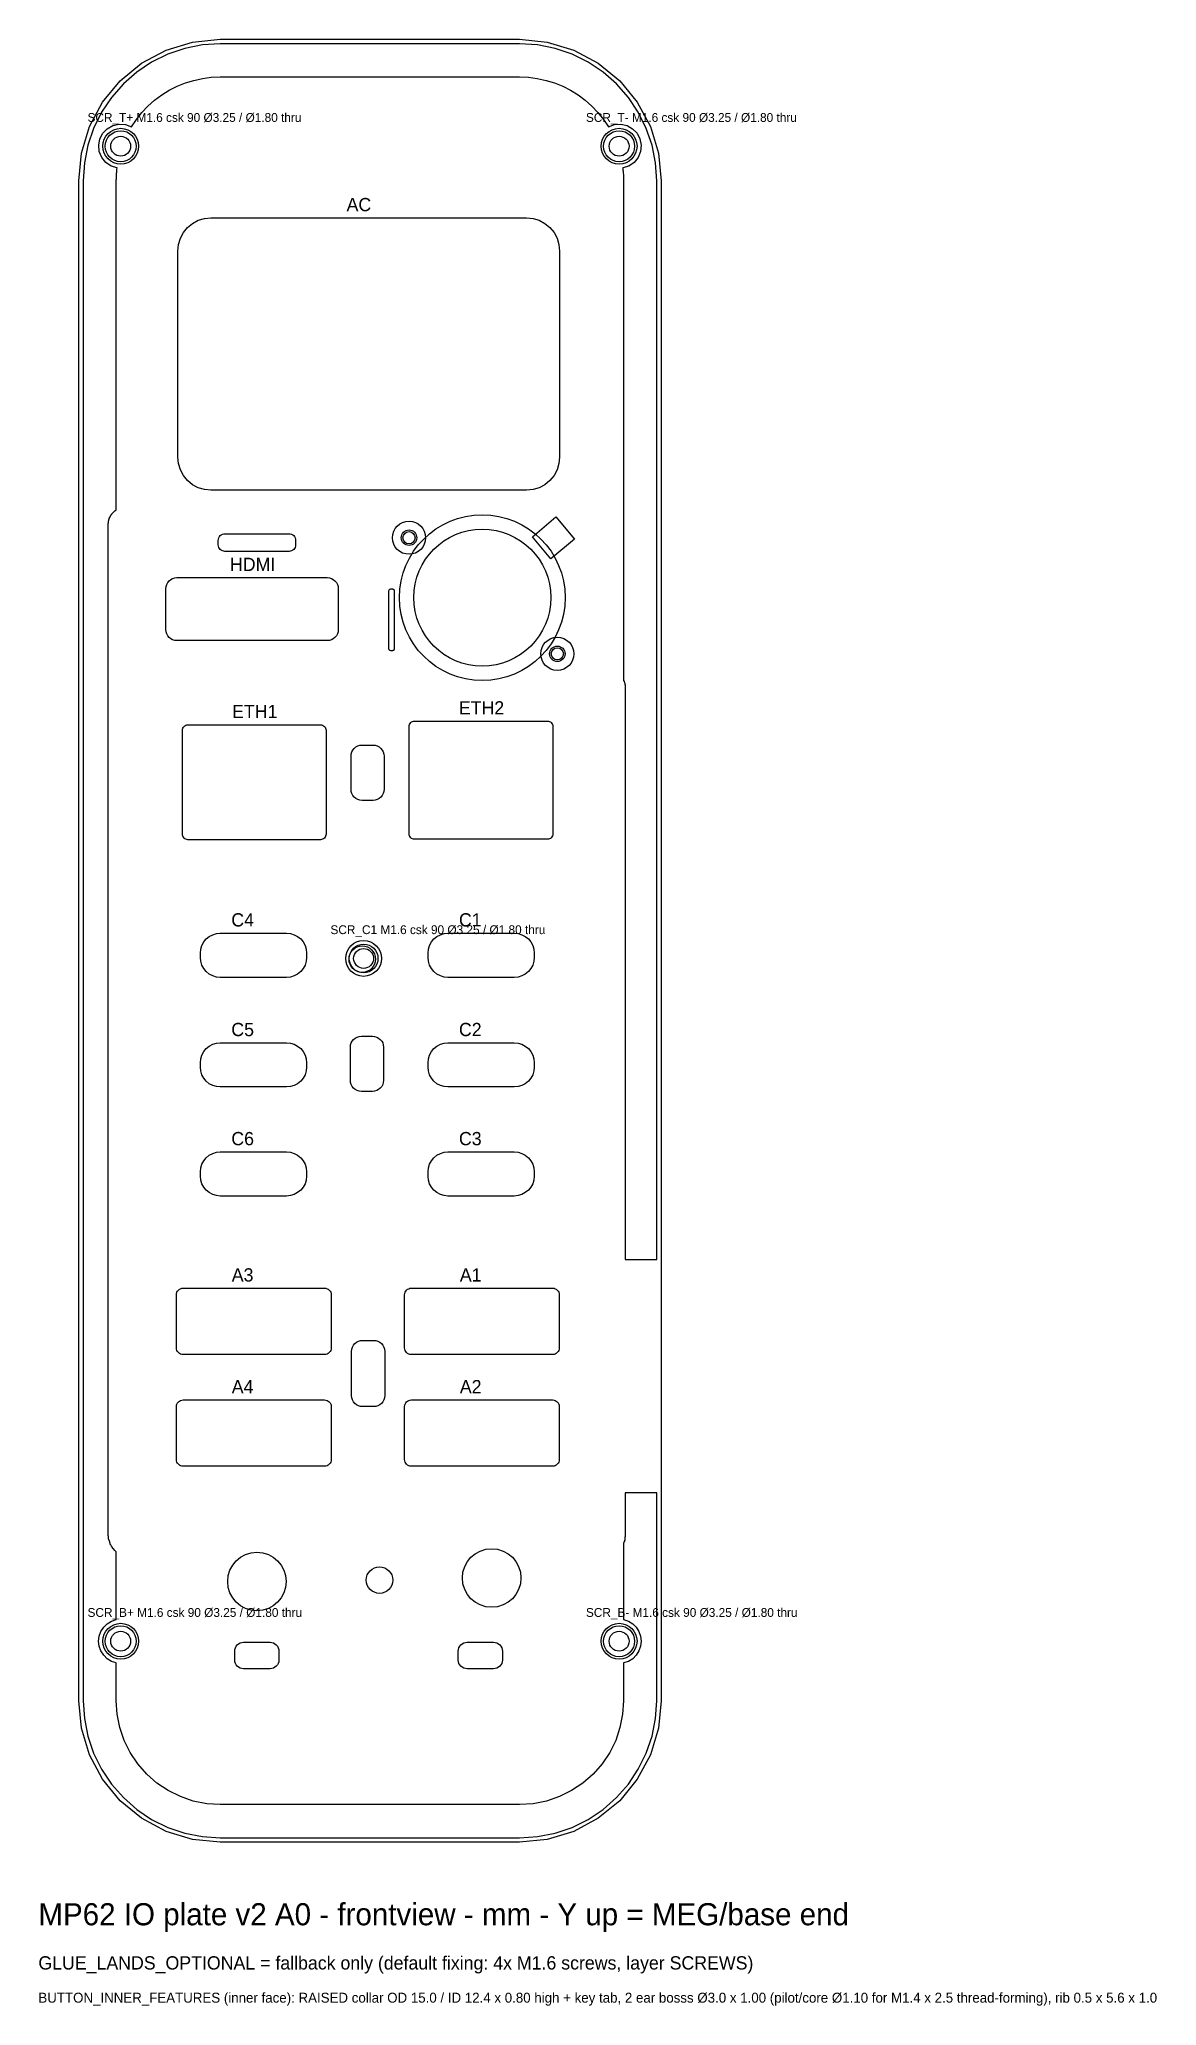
# Model space of a CAD drawing. Header units: metres. Extents: x 58 to 159, y -19 to 159.
import ezdxf

# ---------------------------------------------------------------- set-up
doc = ezdxf.new("R2010")
doc.units = ezdxf.units.M
for name, color, linetype in [('BUTTON_INNER_FEATURES', 7, 'Continuous'), ('GLUE_LANDS_OPTIONAL', 7, 'Continuous'), ('LIGHT_WINDOWS', 7, 'Continuous'), ('NOTES', 7, 'Continuous'), ('OPENINGS', 7, 'Continuous'), ('OUTLINE', 7, 'Continuous'), ('PINS', 7, 'Continuous'), ('SCREW_BOSSES', 7, 'Continuous'), ('SCREWS', 7, 'Continuous')]:
    doc.layers.add(name, color=color, linetype=linetype)

msp = doc.modelspace()

# ---------------------------------------------------------------- texts
at = {"layer": 'NOTES'}
for s, height, p in [('SCR_T+ M1.6 csk 90 Ø3.25 / Ø1.80 thru', 0.8, (62.26, 151.15)), ('SCR_T- M1.6 csk 90 Ø3.25 / Ø1.80 thru', 0.8, (107.36, 151.15)), ('AC', 1.2, (85.7, 143.07)), ('HDMI', 1.2, (75.15, 110.52)), ('ETH1', 1.2, (75.34, 97.21)), ('ETH2', 1.2, (95.86, 97.54)), ('C4', 1.2, (75.27, 78.36)), ('SCR_C1 M1.6 csk 90 Ø3.25 / Ø1.80 thru', 0.8, (84.24, 77.67)), ('C1', 1.2, (95.87, 78.36)), ('C5', 1.2, (75.27, 68.44)), ('C2', 1.2, (95.87, 68.44)), ('C6', 1.2, (75.27, 58.57)), ('C3', 1.2, (95.87, 58.57)), ('A3', 1.2, (75.31, 46.24)), ('A1', 1.2, (95.95, 46.24)), ('A4', 1.2, (75.31, 36.13)), ('A2', 1.2, (95.95, 36.13)), ('SCR_B+ M1.6 csk 90 Ø3.25 / Ø1.80 thru', 0.8, (62.26, 15.9)), ('SCR_B- M1.6 csk 90 Ø3.25 / Ø1.80 thru', 0.8, (107.36, 15.9)), ('MP62 IO plate v2 A0 - frontview - mm - Y up = MEG/base end', 2, (57.81, -12)), ('GLUE_LANDS_OPTIONAL = fallback only (default fixing: 4x M1.6 screws, layer SCREWS)', 1.2, (57.81, -16)), ('BUTTON_INNER_FEATURES (inner face): RAISED collar OD 15.0 / ID 12.4 x 0.80 high + key tab, 2 ear bosss Ø3.0 x 1.00 (pilot/core Ø1.10 for M1.4 x 2.5 thread-forming), rib 0.5 x 5.6 x 1.0', 0.9, (57.81, -19))]:
    msp.add_text(s, height=height, dxfattribs=at).set_placement(p)

# ---------------------------------------------------------------- linework, layer by layer
at = {"layer": 'BUTTON_INNER_FEATURES'}
for points in [[(102.51, 113.61), (104.65, 115.41), (106.32, 113.41), (104.18, 111.61)], [(89.52, 108.7), (89.53, 108.74), (89.54, 108.78), (89.56, 108.81), (89.58, 108.84), (89.61, 108.87), (89.65, 108.88), (89.69, 108.9), (89.72, 108.9), (89.82, 108.9), (89.86, 108.9), (89.9, 108.88), (89.94, 108.87), (89.97, 108.84), (89.99, 108.81), (90.01, 108.78), (90.02, 108.74), (90.02, 108.7), (90.02, 103.5), (90.02, 103.46), (90.01, 103.42), (89.99, 103.39), (89.97, 103.36), (89.94, 103.33), (89.9, 103.32), (89.86, 103.3), (89.82, 103.3), (89.72, 103.3), (89.69, 103.3), (89.65, 103.32), (89.61, 103.33), (89.58, 103.36), (89.56, 103.39), (89.54, 103.42), (89.53, 103.46), (89.52, 103.5)]]:
    msp.add_lwpolyline(points, close=True, dxfattribs=at)
for centre, radius in [((91.35, 113.53), 1.5), ((97.98, 108.11), 7.5), ((91.35, 113.53), 0.55), ((97.98, 108.11), 6.2), ((104.77, 103.03), 1.5), ((104.77, 103.03), 0.55)]:
    msp.add_circle(centre, radius, dxfattribs=at)
at = {"layer": 'GLUE_LANDS_OPTIONAL'}
msp.add_lwpolyline([(113.76, 8.32), (113.76, 17.72), (113.76, 27.12), (112.34, 27.12), (110.92, 27.12), (110.92, 25.21), (110.92, 23.3), (110.92, 23.28), (110.92, 23.27), (110.92, 23.25), (110.92, 23.23), (110.92, 23.21), (110.91, 23.2), (110.91, 23.18), (110.91, 23.16), (110.9, 23.14), (110.9, 23.13), (110.89, 23.11), (110.89, 23.09), (110.88, 22.99), (110.87, 22.88), (110.87, 22.87), (110.87, 22.85), (110.87, 22.84), (110.86, 22.82), (110.86, 22.81), (110.86, 22.8), (110.85, 22.78), (110.85, 22.77), (110.85, 22.75), (110.84, 22.74), (110.84, 22.72), (110.83, 22.71), (110.8, 22.62), (110.76, 22.54), (110.76, 19.1), (110.76, 15.66), (111.2, 15.52), (111.59, 15.28), (111.91, 14.96), (112.16, 14.58), (112.31, 14.15), (112.36, 13.7), (112.31, 13.25), (112.16, 12.82), (111.91, 12.44), (111.59, 12.12), (111.2, 11.88), (110.76, 11.74), (110.76, 10.03), (110.76, 8.32), (110.68, 7.09), (110.44, 5.89), (110.05, 4.72), (109.51, 3.62), (108.82, 2.6), (108.01, 1.67), (107.09, 0.86), (106.06, 0.18), (104.96, -0.36), (103.8, -0.76), (102.59, -1), (101.36, -1.08), (87.81, -1.08), (74.26, -1.08), (73.04, -1), (71.83, -0.76), (70.67, -0.36), (69.56, 0.18), (68.54, 0.86), (67.62, 1.67), (66.81, 2.6), (66.12, 3.62), (65.58, 4.72), (65.18, 5.89), (64.94, 7.09), (64.86, 8.32), (64.86, 10.03), (64.86, 11.74), (64.43, 11.88), (64.04, 12.12), (63.72, 12.44), (63.47, 12.82), (63.32, 13.25), (63.26, 13.7), (63.32, 14.15), (63.47, 14.58), (63.72, 14.96), (64.04, 15.28), (64.43, 15.52), (64.86, 15.66), (64.86, 18.72), (64.86, 21.78), (64.73, 21.92), (64.6, 22.05), (64.59, 22.06), (64.58, 22.07), (64.57, 22.08), (64.56, 22.09), (64.56, 22.1), (64.55, 22.11), (64.54, 22.12), (64.53, 22.13), (64.53, 22.14), (64.52, 22.15), (64.51, 22.16), (64.51, 22.17), (64.43, 22.29), (64.36, 22.42), (64.35, 22.43), (64.35, 22.44), (64.34, 22.45), (64.33, 22.46), (64.33, 22.47), (64.32, 22.48), (64.32, 22.49), (64.31, 22.5), (64.31, 22.51), (64.31, 22.52), (64.3, 22.54), (64.3, 22.55), (64.24, 22.75), (64.17, 22.95), (64.17, 22.96), (64.17, 22.98), (64.16, 22.99), (64.16, 23.01), (64.16, 23.02), (64.15, 23.04), (64.15, 23.05), (64.15, 23.07), (64.15, 23.08), (64.15, 23.1), (64.15, 23.11), (64.15, 23.13), (64.15, 23.18), (64.15, 23.23), (64.14, 23.24), (64.14, 23.26), (64.14, 23.27), (64.13, 23.29), (64.13, 23.3), (64.13, 23.31), (64.13, 23.33), (64.12, 23.34), (64.12, 23.36), (64.12, 23.37), (64.12, 23.39), (64.12, 23.4), (64.12, 69.05), (64.12, 114.7), (64.12, 114.72), (64.12, 114.74), (64.12, 114.76), (64.13, 114.77), (64.13, 114.79), (64.13, 114.81), (64.14, 114.83), (64.14, 114.85), (64.14, 114.86), (64.15, 114.88), (64.15, 114.9), (64.16, 114.92), (64.17, 114.99), (64.17, 115.06), (64.18, 115.07), (64.18, 115.09), (64.18, 115.11), (64.19, 115.13), (64.19, 115.15), (64.19, 115.17), (64.2, 115.18), (64.21, 115.2), (64.21, 115.22), (64.22, 115.23), (64.23, 115.25), (64.23, 115.27), (64.31, 115.42), (64.38, 115.57), (64.39, 115.58), (64.4, 115.6), (64.41, 115.61), (64.42, 115.62), (64.43, 115.64), (64.43, 115.65), (64.44, 115.67), (64.45, 115.68), (64.46, 115.69), (64.48, 115.7), (64.49, 115.71), (64.5, 115.72), (64.6, 115.83), (64.7, 115.92), (64.71, 115.94), (64.72, 115.95), (64.73, 115.96), (64.75, 115.97), (64.76, 115.98), (64.77, 115.99), (64.78, 116), (64.8, 116.01), (64.81, 116.01), (64.82, 116.02), (64.84, 116.03), (64.85, 116.04), (64.86, 116.04), (64.86, 116.04), (64.86, 130.93), (64.86, 145.82), (64.86, 145.92), (64.87, 146.01), (64.87, 146.11), (64.87, 146.21), (64.88, 146.3), (64.88, 146.4), (64.89, 146.5), (64.9, 146.59), (64.9, 146.69), (64.91, 146.78), (64.92, 146.88), (64.94, 146.98), (64.39, 147.15), (63.91, 147.48), (63.54, 147.93), (63.32, 148.46), (63.27, 149.04), (63.38, 149.61), (63.64, 150.12), (64.04, 150.53), (64.55, 150.82), (65.11, 150.94), (65.69, 150.9), (66.23, 150.7), (66.68, 151.37), (67.18, 152), (67.73, 152.58), (68.33, 153.11), (68.97, 153.59), (69.66, 154.01), (70.37, 154.38), (71.12, 154.68), (71.88, 154.91), (72.67, 155.08), (73.46, 155.19), (74.26, 155.22), (87.81, 155.22), (101.36, 155.22), (102.17, 155.19), (102.96, 155.08), (103.75, 154.91), (104.51, 154.68), (105.26, 154.38), (105.97, 154.01), (106.66, 153.59), (107.3, 153.11), (107.9, 152.58), (108.45, 152), (108.95, 151.37), (109.4, 150.7), (109.94, 150.9), (110.52, 150.94), (111.08, 150.82), (111.58, 150.53), (111.99, 150.12), (112.25, 149.61), (112.36, 149.04), (112.3, 148.46), (112.08, 147.93), (111.72, 147.48), (111.24, 147.15), (110.69, 146.98), (110.7, 146.88), (110.71, 146.78), (110.72, 146.69), (110.73, 146.59), (110.74, 146.5), (110.75, 146.4), (110.75, 146.3), (110.76, 146.21), (110.76, 146.11), (110.76, 146.01), (110.76, 145.92), (110.76, 145.82), (110.76, 123.22), (110.76, 100.62), (110.81, 100.51), (110.85, 100.4), (110.86, 100.38), (110.87, 100.36), (110.87, 100.34), (110.88, 100.33), (110.88, 100.31), (110.89, 100.29), (110.89, 100.27), (110.89, 100.25), (110.89, 100.23), (110.9, 100.21), (110.9, 100.19), (110.9, 100.18), (110.9, 100.15), (110.9, 100.12), (110.9, 100.11), (110.9, 100.09), (110.91, 100.08), (110.91, 100.07), (110.91, 100.05), (110.92, 100.04), (110.92, 100.02), (110.92, 100.01), (110.92, 99.99), (110.92, 99.98), (110.92, 99.97), (110.92, 99.95), (110.92, 74.09), (110.92, 48.23), (112.34, 48.23), (113.76, 48.23), (113.76, 97.03), (113.76, 145.82), (113.66, 147.44), (113.34, 149.03), (112.82, 150.56), (112.1, 152.02), (111.2, 153.37), (110.13, 154.59), (108.91, 155.66), (107.56, 156.56), (106.11, 157.28), (104.57, 157.8), (102.98, 158.11), (101.36, 158.22), (87.81, 158.22), (74.26, 158.22), (72.65, 158.11), (71.06, 157.8), (69.52, 157.28), (68.06, 156.56), (66.72, 155.66), (65.5, 154.59), (64.43, 153.37), (63.53, 152.02), (62.81, 150.56), (62.29, 149.03), (61.97, 147.44), (61.86, 145.82), (61.86, 77.07), (61.86, 8.32), (61.97, 6.7), (62.29, 5.11), (62.81, 3.58), (63.53, 2.12), (64.43, 0.77), (65.5, -0.45), (66.72, -1.52), (68.06, -2.42), (69.52, -3.14), (71.06, -3.66), (72.65, -3.97), (74.26, -4.08), (87.81, -4.08), (101.36, -4.08), (102.98, -3.97), (104.57, -3.66), (106.11, -3.14), (107.56, -2.42), (108.91, -1.52), (110.13, -0.45), (111.2, 0.77), (112.1, 2.12), (112.82, 3.58), (113.34, 5.11), (113.66, 6.7)], close=True, dxfattribs=at)
at = {"layer": 'LIGHT_WINDOWS'}
for points in [[(74.09, 113.29), (74.11, 113.41), (74.14, 113.52), (74.2, 113.63), (74.27, 113.72), (74.36, 113.79), (74.47, 113.85), (74.58, 113.88), (74.69, 113.89), (80.49, 113.89), (80.61, 113.88), (80.72, 113.85), (80.83, 113.79), (80.92, 113.72), (80.99, 113.63), (81.05, 113.52), (81.08, 113.41), (81.09, 113.29), (81.09, 112.89), (81.08, 112.78), (81.05, 112.66), (80.99, 112.56), (80.92, 112.47), (80.83, 112.4), (80.72, 112.34), (80.61, 112.31), (80.49, 112.29), (74.69, 112.29), (74.58, 112.31), (74.47, 112.34), (74.36, 112.4), (74.27, 112.47), (74.2, 112.56), (74.14, 112.66), (74.11, 112.78), (74.09, 112.89)], [(86.1, 93.77), (86.12, 93.96), (86.18, 94.15), (86.27, 94.32), (86.39, 94.47), (86.54, 94.6), (86.72, 94.69), (86.9, 94.75), (87.1, 94.77), (88.1, 94.77), (88.29, 94.75), (88.48, 94.69), (88.65, 94.6), (88.81, 94.47), (88.93, 94.32), (89.02, 94.15), (89.08, 93.96), (89.1, 93.77), (89.1, 90.77), (89.08, 90.57), (89.02, 90.38), (88.93, 90.21), (88.81, 90.06), (88.65, 89.94), (88.48, 89.84), (88.29, 89.79), (88.1, 89.77), (87.1, 89.77), (86.9, 89.79), (86.72, 89.84), (86.54, 89.94), (86.39, 90.06), (86.27, 90.21), (86.18, 90.38), (86.12, 90.57), (86.1, 90.77)], [(86.04, 67.44), (86.06, 67.64), (86.12, 67.82), (86.21, 68), (86.34, 68.15), (86.49, 68.27), (86.66, 68.36), (86.85, 68.42), (87.04, 68.44), (88.04, 68.44), (88.24, 68.42), (88.43, 68.36), (88.6, 68.27), (88.75, 68.15), (88.88, 68), (88.97, 67.82), (89.02, 67.64), (89.04, 67.44), (89.04, 64.44), (89.02, 64.25), (88.97, 64.06), (88.88, 63.89), (88.75, 63.73), (88.6, 63.61), (88.43, 63.52), (88.24, 63.46), (88.04, 63.44), (87.04, 63.44), (86.85, 63.46), (86.66, 63.52), (86.49, 63.61), (86.34, 63.73), (86.21, 63.89), (86.12, 64.06), (86.06, 64.25), (86.04, 64.44)], [(86.15, 39.92), (86.17, 40.12), (86.23, 40.3), (86.32, 40.48), (86.44, 40.63), (86.59, 40.75), (86.77, 40.84), (86.95, 40.9), (87.15, 40.92), (88.15, 40.92), (88.35, 40.9), (88.53, 40.84), (88.71, 40.75), (88.86, 40.63), (88.98, 40.48), (89.07, 40.3), (89.13, 40.12), (89.15, 39.92), (89.15, 35.92), (89.13, 35.72), (89.07, 35.54), (88.98, 35.36), (88.86, 35.21), (88.71, 35.09), (88.53, 35), (88.35, 34.94), (88.15, 34.92), (87.15, 34.92), (86.95, 34.94), (86.77, 35), (86.59, 35.09), (86.44, 35.21), (86.32, 35.36), (86.23, 35.54), (86.17, 35.72), (86.15, 35.92)], [(75.58, 12.8), (75.59, 12.96), (75.64, 13.11), (75.71, 13.25), (75.81, 13.37), (75.93, 13.47), (76.07, 13.54), (76.22, 13.59), (76.38, 13.6), (78.78, 13.6), (78.93, 13.59), (79.08, 13.54), (79.22, 13.47), (79.34, 13.37), (79.44, 13.25), (79.52, 13.11), (79.56, 12.96), (79.58, 12.8), (79.58, 12), (79.56, 11.84), (79.52, 11.69), (79.44, 11.56), (79.34, 11.44), (79.22, 11.34), (79.08, 11.26), (78.93, 11.22), (78.78, 11.2), (76.38, 11.2), (76.22, 11.22), (76.07, 11.26), (75.93, 11.34), (75.81, 11.44), (75.71, 11.56), (75.64, 11.69), (75.59, 11.84), (75.58, 12)], [(95.8, 12.8), (95.82, 12.96), (95.86, 13.11), (95.94, 13.25), (96.04, 13.37), (96.16, 13.47), (96.3, 13.54), (96.45, 13.59), (96.6, 13.6), (99, 13.6), (99.16, 13.59), (99.31, 13.54), (99.45, 13.47), (99.57, 13.37), (99.67, 13.25), (99.74, 13.11), (99.79, 12.96), (99.8, 12.8), (99.8, 12), (99.79, 11.84), (99.74, 11.69), (99.67, 11.56), (99.57, 11.44), (99.45, 11.34), (99.31, 11.26), (99.16, 11.22), (99, 11.2), (96.6, 11.2), (96.45, 11.22), (96.3, 11.26), (96.16, 11.34), (96.04, 11.44), (95.94, 11.56), (95.86, 11.69), (95.82, 11.84), (95.8, 12)]]:
    msp.add_lwpolyline(points, close=True, dxfattribs=at)
at = {"layer": 'OPENINGS'}
for points in [[(70.43, 139.47), (70.49, 140.06), (70.66, 140.62), (70.94, 141.14), (71.31, 141.6), (71.76, 141.97), (72.28, 142.25), (72.84, 142.42), (73.43, 142.47), (101.98, 142.47), (102.57, 142.42), (103.13, 142.25), (103.65, 141.97), (104.1, 141.6), (104.47, 141.14), (104.75, 140.62), (104.92, 140.06), (104.98, 139.47), (104.98, 120.83), (104.92, 120.24), (104.75, 119.68), (104.47, 119.16), (104.1, 118.7), (103.65, 118.33), (103.13, 118.05), (102.57, 117.88), (101.98, 117.83), (73.43, 117.83), (72.84, 117.88), (72.28, 118.05), (71.76, 118.33), (71.31, 118.7), (70.94, 119.16), (70.66, 119.68), (70.49, 120.24), (70.43, 120.83)], [(69.35, 108.92), (69.37, 109.11), (69.42, 109.3), (69.52, 109.47), (69.64, 109.63), (69.79, 109.75), (69.96, 109.84), (70.15, 109.9), (70.35, 109.92), (83.95, 109.92), (84.14, 109.9), (84.33, 109.84), (84.5, 109.75), (84.65, 109.63), (84.78, 109.47), (84.87, 109.3), (84.93, 109.11), (84.95, 108.92), (84.95, 105.22), (84.93, 105.02), (84.87, 104.84), (84.78, 104.66), (84.65, 104.51), (84.5, 104.39), (84.33, 104.3), (84.14, 104.24), (83.95, 104.22), (70.35, 104.22), (70.15, 104.24), (69.96, 104.3), (69.79, 104.39), (69.64, 104.51), (69.52, 104.66), (69.42, 104.84), (69.37, 105.02), (69.35, 105.22)], [(70.84, 96.11), (70.85, 96.2), (70.88, 96.3), (70.93, 96.38), (70.99, 96.46), (71.06, 96.52), (71.15, 96.57), (71.24, 96.6), (71.34, 96.61), (83.34, 96.61), (83.44, 96.6), (83.53, 96.57), (83.62, 96.52), (83.69, 96.46), (83.76, 96.38), (83.8, 96.3), (83.83, 96.2), (83.84, 96.11), (83.84, 86.71), (83.83, 86.61), (83.8, 86.52), (83.76, 86.43), (83.69, 86.35), (83.62, 86.29), (83.53, 86.25), (83.44, 86.22), (83.34, 86.21), (71.34, 86.21), (71.24, 86.22), (71.15, 86.25), (71.06, 86.29), (70.99, 86.35), (70.93, 86.43), (70.88, 86.52), (70.85, 86.61), (70.84, 86.71)], [(91.36, 96.44), (91.37, 96.54), (91.4, 96.64), (91.44, 96.72), (91.51, 96.8), (91.58, 96.86), (91.67, 96.91), (91.76, 96.94), (91.86, 96.94), (103.86, 96.94), (103.96, 96.94), (104.05, 96.91), (104.14, 96.86), (104.21, 96.8), (104.28, 96.72), (104.32, 96.64), (104.35, 96.54), (104.36, 96.44), (104.36, 86.75), (104.35, 86.65), (104.32, 86.55), (104.28, 86.47), (104.21, 86.39), (104.14, 86.33), (104.05, 86.28), (103.96, 86.25), (103.86, 86.25), (91.86, 86.25), (91.76, 86.25), (91.67, 86.28), (91.58, 86.33), (91.51, 86.39), (91.44, 86.47), (91.4, 86.55), (91.37, 86.65), (91.36, 86.75)], [(72.47, 75.96), (72.51, 76.31), (72.61, 76.65), (72.78, 76.96), (73, 77.23), (73.27, 77.45), (73.59, 77.62), (73.92, 77.72), (74.27, 77.76), (80.27, 77.76), (80.63, 77.72), (80.96, 77.62), (81.27, 77.45), (81.55, 77.23), (81.77, 76.96), (81.94, 76.65), (82.04, 76.31), (82.07, 75.96), (82.07, 75.56), (82.04, 75.21), (81.94, 74.87), (81.77, 74.56), (81.55, 74.28), (81.27, 74.06), (80.96, 73.89), (80.63, 73.79), (80.27, 73.76), (74.27, 73.76), (73.92, 73.79), (73.59, 73.89), (73.27, 74.06), (73, 74.28), (72.78, 74.56), (72.61, 74.87), (72.51, 75.21), (72.47, 75.56)], [(93.07, 75.96), (93.11, 76.31), (93.21, 76.65), (93.38, 76.96), (93.6, 77.23), (93.87, 77.45), (94.19, 77.62), (94.52, 77.72), (94.87, 77.76), (100.87, 77.76), (101.23, 77.72), (101.56, 77.62), (101.87, 77.45), (102.15, 77.23), (102.37, 76.96), (102.54, 76.65), (102.64, 76.31), (102.67, 75.96), (102.67, 75.56), (102.64, 75.21), (102.54, 74.87), (102.37, 74.56), (102.15, 74.28), (101.87, 74.06), (101.56, 73.89), (101.23, 73.79), (100.87, 73.76), (94.87, 73.76), (94.52, 73.79), (94.19, 73.89), (93.87, 74.06), (93.6, 74.28), (93.38, 74.56), (93.21, 74.87), (93.11, 75.21), (93.07, 75.56)], [(72.47, 66.04), (72.51, 66.39), (72.61, 66.73), (72.78, 67.04), (73, 67.31), (73.27, 67.54), (73.59, 67.7), (73.92, 67.81), (74.27, 67.84), (80.27, 67.84), (80.63, 67.81), (80.96, 67.7), (81.27, 67.54), (81.55, 67.31), (81.77, 67.04), (81.94, 66.73), (82.04, 66.39), (82.07, 66.04), (82.07, 65.64), (82.04, 65.29), (81.94, 64.95), (81.77, 64.64), (81.55, 64.37), (81.27, 64.14), (80.96, 63.98), (80.63, 63.87), (80.27, 63.84), (74.27, 63.84), (73.92, 63.87), (73.59, 63.98), (73.27, 64.14), (73, 64.37), (72.78, 64.64), (72.61, 64.95), (72.51, 65.29), (72.47, 65.64)], [(93.07, 66.04), (93.11, 66.39), (93.21, 66.73), (93.38, 67.04), (93.6, 67.31), (93.87, 67.54), (94.19, 67.7), (94.52, 67.81), (94.87, 67.84), (100.87, 67.84), (101.23, 67.81), (101.56, 67.7), (101.87, 67.54), (102.15, 67.31), (102.37, 67.04), (102.54, 66.73), (102.64, 66.39), (102.67, 66.04), (102.67, 65.64), (102.64, 65.29), (102.54, 64.95), (102.37, 64.64), (102.15, 64.37), (101.87, 64.14), (101.56, 63.98), (101.23, 63.87), (100.87, 63.84), (94.87, 63.84), (94.52, 63.87), (94.19, 63.98), (93.87, 64.14), (93.6, 64.37), (93.38, 64.64), (93.21, 64.95), (93.11, 65.29), (93.07, 65.64)], [(72.47, 56.17), (72.51, 56.52), (72.61, 56.86), (72.78, 57.17), (73, 57.44), (73.27, 57.67), (73.59, 57.83), (73.92, 57.94), (74.27, 57.97), (80.27, 57.97), (80.63, 57.94), (80.96, 57.83), (81.27, 57.67), (81.55, 57.44), (81.77, 57.17), (81.94, 56.86), (82.04, 56.52), (82.07, 56.17), (82.07, 55.77), (82.04, 55.42), (81.94, 55.08), (81.77, 54.77), (81.55, 54.5), (81.27, 54.28), (80.96, 54.11), (80.63, 54.01), (80.27, 53.97), (74.27, 53.97), (73.92, 54.01), (73.59, 54.11), (73.27, 54.28), (73, 54.5), (72.78, 54.77), (72.61, 55.08), (72.51, 55.42), (72.47, 55.77)], [(93.07, 56.17), (93.11, 56.52), (93.21, 56.86), (93.38, 57.17), (93.6, 57.44), (93.87, 57.67), (94.19, 57.83), (94.52, 57.94), (94.87, 57.97), (100.87, 57.97), (101.23, 57.94), (101.56, 57.83), (101.87, 57.67), (102.15, 57.44), (102.37, 57.17), (102.54, 56.86), (102.64, 56.52), (102.67, 56.17), (102.67, 55.77), (102.64, 55.42), (102.54, 55.08), (102.37, 54.77), (102.15, 54.5), (101.87, 54.28), (101.56, 54.11), (101.23, 54.01), (100.87, 53.97), (94.87, 53.97), (94.52, 54.01), (94.19, 54.11), (93.87, 54.28), (93.6, 54.5), (93.38, 54.77), (93.21, 55.08), (93.11, 55.42), (93.07, 55.77)], [(70.31, 45.04), (70.32, 45.16), (70.35, 45.27), (70.41, 45.37), (70.48, 45.46), (70.57, 45.54), (70.68, 45.59), (70.79, 45.63), (70.91, 45.64), (83.71, 45.64), (83.83, 45.63), (83.94, 45.59), (84.04, 45.54), (84.13, 45.46), (84.21, 45.37), (84.26, 45.27), (84.3, 45.16), (84.31, 45.04), (84.31, 40.24), (84.3, 40.12), (84.26, 40.01), (84.21, 39.9), (84.13, 39.81), (84.04, 39.74), (83.94, 39.68), (83.83, 39.65), (83.71, 39.64), (70.91, 39.64), (70.79, 39.65), (70.68, 39.68), (70.57, 39.74), (70.48, 39.81), (70.41, 39.9), (70.35, 40.01), (70.32, 40.12), (70.31, 40.24)], [(90.95, 45.04), (90.96, 45.16), (91, 45.27), (91.05, 45.37), (91.13, 45.46), (91.22, 45.54), (91.32, 45.59), (91.43, 45.63), (91.55, 45.64), (104.35, 45.64), (104.47, 45.63), (104.58, 45.59), (104.68, 45.54), (104.77, 45.46), (104.85, 45.37), (104.9, 45.27), (104.94, 45.16), (104.95, 45.04), (104.95, 40.24), (104.94, 40.12), (104.9, 40.01), (104.85, 39.9), (104.77, 39.81), (104.68, 39.74), (104.58, 39.68), (104.47, 39.65), (104.35, 39.64), (91.55, 39.64), (91.43, 39.65), (91.32, 39.68), (91.22, 39.74), (91.13, 39.81), (91.05, 39.9), (91, 40.01), (90.96, 40.12), (90.95, 40.24)], [(70.31, 34.93), (70.32, 35.05), (70.35, 35.16), (70.41, 35.27), (70.48, 35.36), (70.57, 35.43), (70.68, 35.49), (70.79, 35.52), (70.91, 35.53), (83.71, 35.53), (83.83, 35.52), (83.94, 35.49), (84.04, 35.43), (84.13, 35.36), (84.21, 35.27), (84.26, 35.16), (84.3, 35.05), (84.31, 34.93), (84.31, 30.13), (84.3, 30.02), (84.26, 29.91), (84.21, 29.8), (84.13, 29.71), (84.04, 29.64), (83.94, 29.58), (83.83, 29.55), (83.71, 29.53), (70.91, 29.53), (70.79, 29.55), (70.68, 29.58), (70.57, 29.64), (70.48, 29.71), (70.41, 29.8), (70.35, 29.91), (70.32, 30.02), (70.31, 30.13)], [(90.95, 34.93), (90.96, 35.05), (91, 35.16), (91.05, 35.27), (91.13, 35.36), (91.22, 35.43), (91.32, 35.49), (91.43, 35.52), (91.55, 35.53), (104.35, 35.53), (104.47, 35.52), (104.58, 35.49), (104.68, 35.43), (104.77, 35.36), (104.85, 35.27), (104.9, 35.16), (104.94, 35.05), (104.95, 34.93), (104.95, 30.13), (104.94, 30.02), (104.9, 29.91), (104.85, 29.8), (104.77, 29.71), (104.68, 29.64), (104.58, 29.58), (104.47, 29.55), (104.35, 29.53), (91.55, 29.53), (91.43, 29.55), (91.32, 29.58), (91.22, 29.64), (91.13, 29.71), (91.05, 29.8), (91, 29.91), (90.96, 30.02), (90.95, 30.13)]]:
    msp.add_lwpolyline(points, close=True, dxfattribs=at)
for centre, radius in [((97.98, 108.11), 6.2), ((77.59, 19.1), 2.65), ((98.83, 19.42), 2.65)]:
    msp.add_circle(centre, radius, dxfattribs=at)
at = {"layer": 'OUTLINE'}
msp.add_lwpolyline([(61.46, 145.82), (61.71, 148.32), (62.44, 150.72), (63.62, 152.93), (65.21, 154.87), (67.15, 156.46), (69.37, 157.65), (71.77, 158.37), (74.26, 158.62), (101.36, 158.62), (103.86, 158.37), (106.26, 157.65), (108.48, 156.46), (110.42, 154.87), (112.01, 152.93), (113.19, 150.72), (113.92, 148.32), (114.16, 145.82), (114.16, 8.32), (113.92, 5.82), (113.19, 3.42), (112.01, 1.21), (110.42, -0.73), (108.48, -2.32), (106.26, -3.51), (103.86, -4.23), (101.36, -4.48), (74.26, -4.48), (71.77, -4.23), (69.37, -3.51), (67.15, -2.32), (65.21, -0.73), (63.62, 1.21), (62.44, 3.42), (61.71, 5.82), (61.46, 8.32)], close=True, dxfattribs=at)
at = {"layer": 'PINS'}
for centre, radius in [((91.35, 113.53), 0.7), ((104.77, 103.03), 0.7), ((87.12, 75.41), 1.2), ((88.68, 19.23), 1.2)]:
    msp.add_circle(centre, radius, dxfattribs=at)
at = {"layer": 'SCREW_BOSSES'}
for centre, radius in [((65.26, 148.95), 1.4), ((110.36, 148.95), 1.4), ((87.24, 75.47), 1.3), ((65.26, 13.7), 1.4), ((110.36, 13.7), 1.4)]:
    msp.add_circle(centre, radius, dxfattribs=at)
at = {"layer": 'SCREWS'}
for centre, radius in [((65.26, 148.95), 1.62), ((65.26, 148.95), 0.9), ((110.36, 148.95), 1.62), ((110.36, 148.95), 0.9), ((87.24, 75.47), 1.62), ((87.24, 75.47), 0.9), ((65.26, 13.7), 1.62), ((65.26, 13.7), 0.9), ((110.36, 13.7), 1.62), ((110.36, 13.7), 0.9)]:
    msp.add_circle(centre, radius, dxfattribs=at)

msp.set_redraw_order([(e.dxf.handle, doc.entitydb.next_handle()) for e in msp.query("TEXT MTEXT ATTDEF DIMENSION ARC_DIMENSION")])  # texts and dimensions are drawn at this point

doc.saveas('drawing.dxf')
